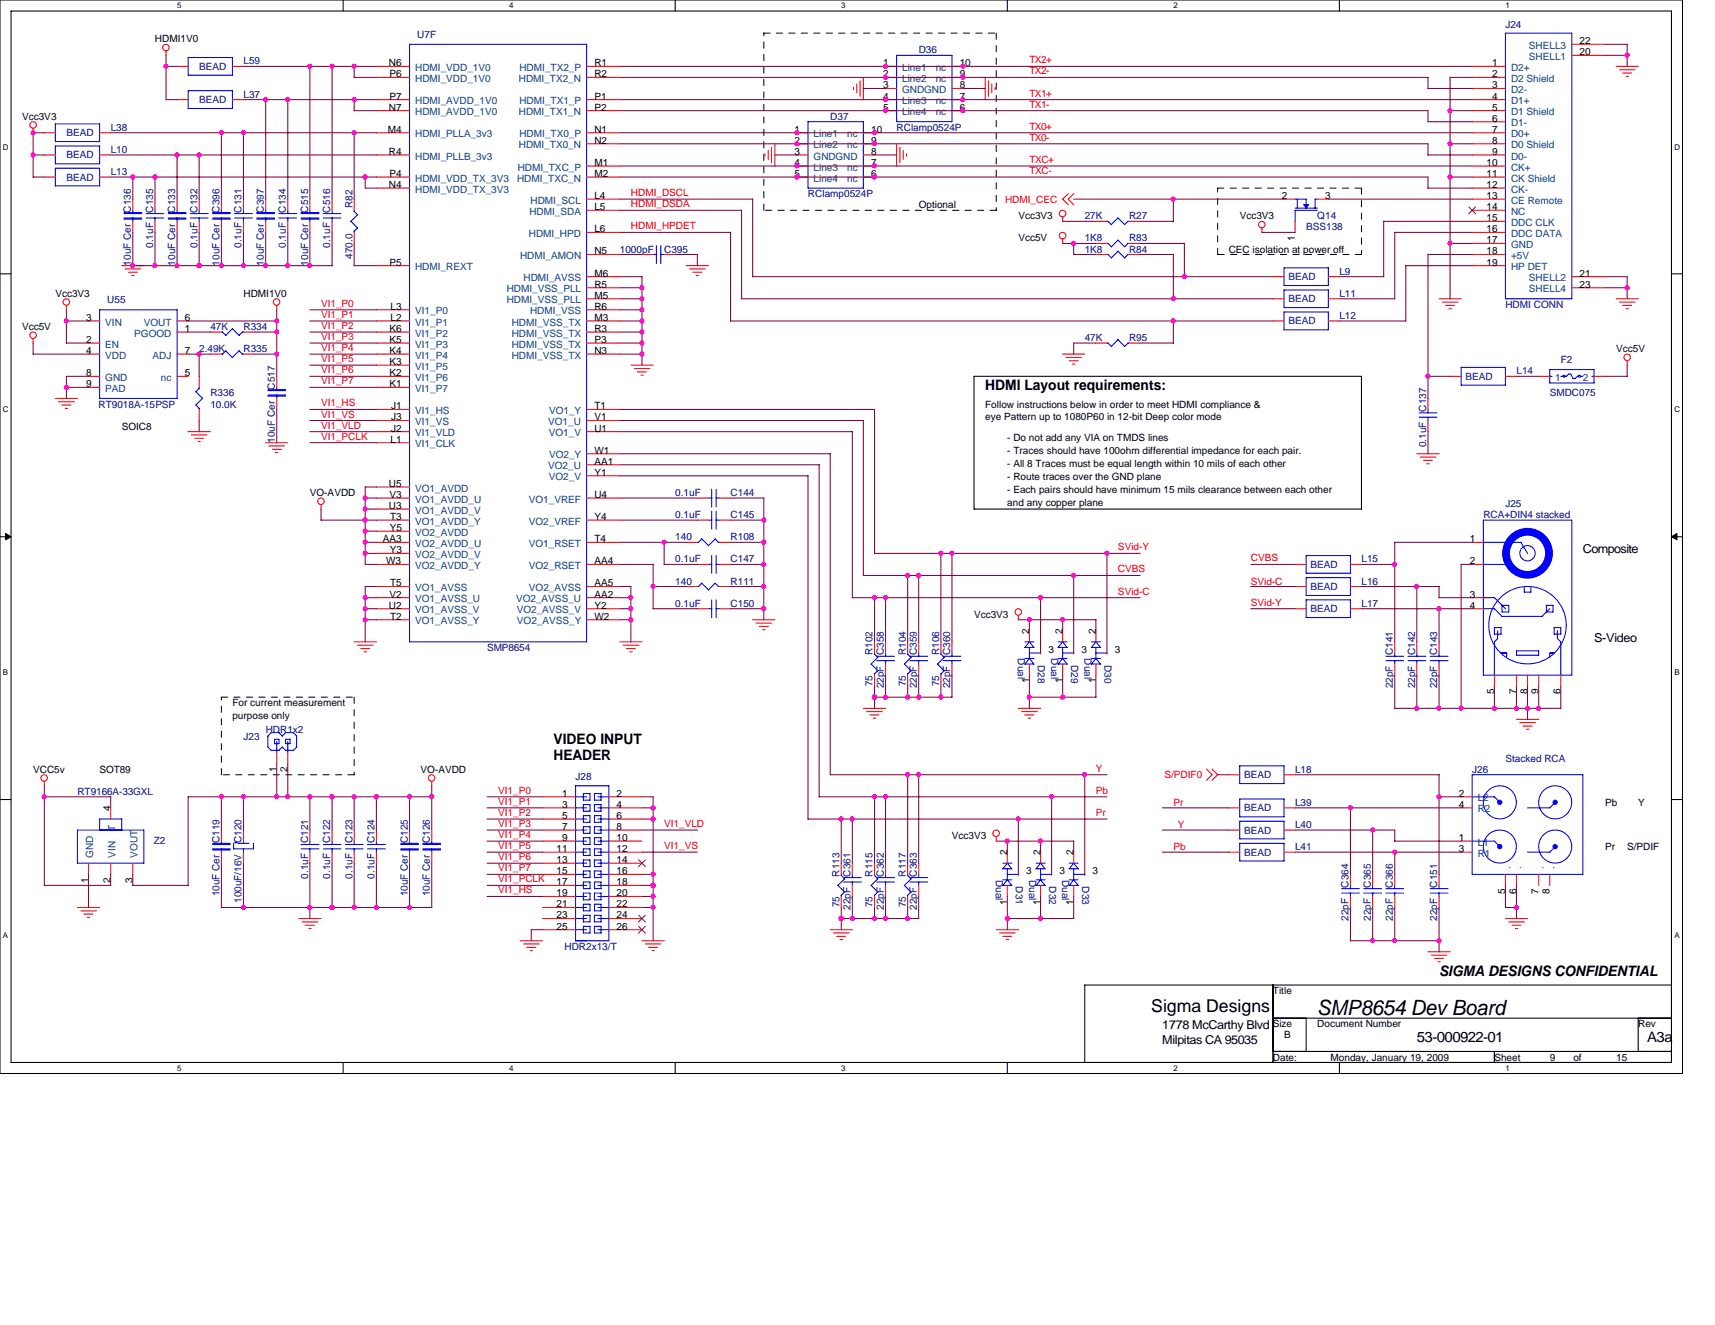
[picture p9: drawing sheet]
<svg xmlns="http://www.w3.org/2000/svg" width="279mm" height="216mm" viewBox="0 0 279 216" stroke-linecap="round" stroke-linejoin="round" font-family="sans-serif">
<defs><g id="words">
<text font-size="3.4" x="214.6" y="165.4">SMP8654 Dev Board</text>
<text font-size="2.9" x="187.6" y="164.9">Sigma Designs</text>
<g font-size="2.3">
<text x="160.5" y="63.5">HDMI Layout requirements:</text>
<text x="90.2" y="121.2">VIDEO INPUT</text>
<text x="90.2" y="123.9">HEADER</text>
<text x="234.4" y="159">SIGMA DESIGNS CONFIDENTIAL</text>
<text x="230.8" y="169.8">53-000922-01</text>
<text x="268.3" y="169.8">A3a</text>
</g>
<g font-size="2">
<text x="257.9" y="90.1">Composite</text>
<text x="259.7" y="104.6">S-Video</text>
<text x="189.4" y="167.7">1778 McCarthy Blvd</text>
<text x="189.4" y="170.2">Milpitas CA 95035</text>
</g>
<g font-size="1.6" fill="#000080">
<text x="245.3" y="4.6">J24</text>
<text x="32.4" y="11.4">BEAD</text>
<text x="39.7" y="10.5">L59</text>
<text x="68" y="6.2">U7F</text>
<text x="149.7" y="8.7">D36</text>
<text x="32.4" y="16.8">BEAD</text>
<text x="39.7" y="15.9">L37</text>
<text x="10.8" y="22.2">BEAD</text>
<text x="18" y="21.3">L38</text>
<text x="135.3" y="19.5">D37</text>
<text x="146.1" y="21.3">RClamp0524P</text>
<text x="10.8" y="25.8">BEAD</text>
<text x="10.8" y="29.4">BEAD</text>
<text x="18" y="24.9">L10</text>
<text x="18" y="28.5">L13</text>
<text x="21.3" y="34.6" transform="rotate(-90 21.3 34.6)">C136</text>
<text x="24.9" y="34.6" transform="rotate(-90 24.9 34.6)">C135</text>
<text x="28.6" y="34.6" transform="rotate(-90 28.6 34.6)">C133</text>
<text x="32.2" y="34.6" transform="rotate(-90 32.2 34.6)">C132</text>
<text x="35.8" y="34.6" transform="rotate(-90 35.8 34.6)">C396</text>
<text x="39.4" y="34.6" transform="rotate(-90 39.4 34.6)">C131</text>
<text x="43" y="34.6" transform="rotate(-90 43 34.6)">C397</text>
<text x="46.6" y="34.6" transform="rotate(-90 46.6 34.6)">C134</text>
<text x="50.2" y="34.6" transform="rotate(-90 50.2 34.6)">C515</text>
<text x="53.8" y="34.6" transform="rotate(-90 53.8 34.6)">C516</text>
<text x="57.4" y="33.9" transform="rotate(-90 57.4 33.9)">R82</text>
<text x="131.6" y="32.1">RClamp0524P</text>
<text x="176.7" y="35.8">27K</text>
<text x="183.9" y="35.8">R27</text>
<text x="214.6" y="35.8">Q14</text>
<text x="24.9" y="40.4" transform="rotate(-90 24.9 40.4)">0.1uF</text>
<text x="32.2" y="40.4" transform="rotate(-90 32.2 40.4)">0.1uF</text>
<text x="39.4" y="40.4" transform="rotate(-90 39.4 40.4)">0.1uF</text>
<text x="46.6" y="40.4" transform="rotate(-90 46.6 40.4)">0.1uF</text>
<text x="53.8" y="40.4" transform="rotate(-90 53.8 40.4)">0.1uF</text>
<text x="101" y="41.1">1000pF</text>
<text x="108.2" y="41.1">C395</text>
<text x="176.7" y="39.3">1K8</text>
<text x="176.7" y="41.1">1K8</text>
<text x="183.9" y="39.3">R83</text>
<text x="183.9" y="41.1">R84</text>
<text x="212.8" y="37.5">BSS138</text>
<text x="21.3" y="43.3" transform="rotate(-90 21.3 43.3)">10uF Cer</text>
<text x="28.6" y="43.3" transform="rotate(-90 28.6 43.3)">10uF Cer</text>
<text x="35.8" y="43.3" transform="rotate(-90 35.8 43.3)">10uF Cer</text>
<text x="43" y="43.3" transform="rotate(-90 43 43.3)">10uF Cer</text>
<text x="50.2" y="43.3" transform="rotate(-90 50.2 43.3)">10uF Cer</text>
<text x="57.4" y="42.2" transform="rotate(-90 57.4 42.2)">470.0</text>
<text x="209.9" y="45.7">BEAD</text>
<text x="218.2" y="44.8">L9</text>
<text x="17.5" y="49.4">U55</text>
<text x="34.3" y="53.8">47K</text>
<text x="39.7" y="53.8">R334</text>
<text x="209.9" y="49.3">BEAD</text>
<text x="209.9" y="52.9">BEAD</text>
<text x="218.2" y="48.4">L11</text>
<text x="218.2" y="52">L12</text>
<text x="245.3" y="50.2">HDMI CONN</text>
<text x="32.4" y="57.4">2.49K</text>
<text x="39.7" y="57.4">R335</text>
<text x="176.7" y="55.6">47K</text>
<text x="183.9" y="55.6">R95</text>
<text x="254.3" y="59.2">F2</text>
<text x="34.3" y="64.6">R336</text>
<text x="44.8" y="63.5" transform="rotate(-90 44.8 63.5)">C517</text>
<text x="238.8" y="61.9">BEAD</text>
<text x="247.1" y="61">L14</text>
<text x="252.5" y="64.6">SMDC075</text>
<text x="16" y="66.4">RT9018A-15PSP</text>
<text x="34.3" y="66.4">10.0K</text>
<text x="232.3" y="67.1" transform="rotate(-90 232.3 67.1)">C137</text>
<text x="44.8" y="72.1" transform="rotate(-90 44.8 72.1)">10uF Cer</text>
<text x="232.3" y="72.9" transform="rotate(-90 232.3 72.9)">0.1uF</text>
<text x="110" y="80.8">0.1uF</text>
<text x="119" y="80.8">C144</text>
<text x="245.3" y="82.6">J25</text>
<text x="110" y="84.4">0.1uF</text>
<text x="110" y="88">140</text>
<text x="119" y="84.4">C145</text>
<text x="119" y="88">R108</text>
<text x="241.7" y="84.4">RCA+DIN4 stacked</text>
<text x="110" y="91.7">0.1uF</text>
<text x="110" y="95.2">140</text>
<text x="119" y="91.7">C147</text>
<text x="119" y="95.2">R111</text>
<text x="213.5" y="92.5">BEAD</text>
<text x="221.8" y="91.7">L15</text>
<text x="221.8" y="95.2">L16</text>
<text x="110" y="98.9">0.1uF</text>
<text x="119" y="98.9">C150</text>
<text x="213.5" y="96.2">BEAD</text>
<text x="213.5" y="99.8">BEAD</text>
<text x="221.8" y="98.9">L17</text>
<text x="79.4" y="106.1">SMP8654</text>
<text x="142.2" y="106.8" transform="rotate(-90 142.2 106.8)">R102</text>
<text x="144" y="106.8" transform="rotate(-90 144 106.8)">C358</text>
<text x="147.6" y="106.8" transform="rotate(-90 147.6 106.8)">R104</text>
<text x="149.4" y="106.8" transform="rotate(-90 149.4 106.8)">C359</text>
<text x="153" y="106.8" transform="rotate(-90 153 106.8)">R106</text>
<text x="154.8" y="106.8" transform="rotate(-90 154.8 106.8)">C360</text>
<text x="165.8" y="107.3" transform="rotate(90 165.8 107.3)">Dual</text>
<text x="171.3" y="107.3" transform="rotate(90 171.3 107.3)">Dual</text>
<text x="176.7" y="107.3" transform="rotate(90 176.7 107.3)">Dual</text>
<text x="226.9" y="106.8" transform="rotate(-90 226.9 106.8)">C141</text>
<text x="230.5" y="106.8" transform="rotate(-90 230.5 106.8)">C142</text>
<text x="234.1" y="106.8" transform="rotate(-90 234.1 106.8)">C143</text>
<text x="142.2" y="111.8" transform="rotate(-90 142.2 111.8)">75</text>
<text x="144" y="112.2" transform="rotate(-90 144 112.2)">22pF</text>
<text x="147.6" y="111.8" transform="rotate(-90 147.6 111.8)">75</text>
<text x="149.4" y="112.2" transform="rotate(-90 149.4 112.2)">22pF</text>
<text x="153" y="111.8" transform="rotate(-90 153 111.8)">75</text>
<text x="154.8" y="112.2" transform="rotate(-90 154.8 112.2)">22pF</text>
<text x="169.1" y="108.4" transform="rotate(90 169.1 108.4)">D28</text>
<text x="174.5" y="108.4" transform="rotate(90 174.5 108.4)">D29</text>
<text x="179.9" y="108.4" transform="rotate(90 179.9 108.4)">D30</text>
<text x="226.9" y="112.2" transform="rotate(-90 226.9 112.2)">22pF</text>
<text x="230.5" y="112.2" transform="rotate(-90 230.5 112.2)">22pF</text>
<text x="234.1" y="112.2" transform="rotate(-90 234.1 112.2)">22pF</text>
<text x="43.3" y="119.4">HDR1x2</text>
<text x="39.7" y="120.5">J23</text>
<text x="211" y="125.9">L18</text>
<text x="239.8" y="125.9">J26</text>
<text x="245.3" y="124.1">Stacked RCA</text>
<text x="12.6" y="129.5">RT9166A-33GXL</text>
<text x="93.8" y="127.2">J28</text>
<text x="202.7" y="126.8">BEAD</text>
<text x="211" y="131.3">L39</text>
<text x="25.1" y="137.5">Z2</text>
<text x="35.8" y="137.4" transform="rotate(-90 35.8 137.4)">C119</text>
<text x="39.4" y="137.4" transform="rotate(-90 39.4 137.4)">C120</text>
<text x="50.2" y="137.4" transform="rotate(-90 50.2 137.4)">C121</text>
<text x="53.8" y="137.4" transform="rotate(-90 53.8 137.4)">C122</text>
<text x="57.4" y="137.4" transform="rotate(-90 57.4 137.4)">C123</text>
<text x="61" y="137.4" transform="rotate(-90 61 137.4)">C124</text>
<text x="66.4" y="137.4" transform="rotate(-90 66.4 137.4)">C125</text>
<text x="70" y="137.4" transform="rotate(-90 70 137.4)">C126</text>
<text x="202.7" y="135.8">BEAD</text>
<text x="202.7" y="132.2">BEAD</text>
<text x="211" y="134.9">L40</text>
<text x="50.2" y="143.2" transform="rotate(-90 50.2 143.2)">0.1uF</text>
<text x="53.8" y="143.2" transform="rotate(-90 53.8 143.2)">0.1uF</text>
<text x="57.4" y="143.2" transform="rotate(-90 57.4 143.2)">0.1uF</text>
<text x="61" y="143.2" transform="rotate(-90 61 143.2)">0.1uF</text>
<text x="136.8" y="142.8" transform="rotate(-90 136.8 142.8)">R113</text>
<text x="138.6" y="142.8" transform="rotate(-90 138.6 142.8)">C361</text>
<text x="142.2" y="142.8" transform="rotate(-90 142.2 142.8)">R115</text>
<text x="144" y="142.8" transform="rotate(-90 144 142.8)">C362</text>
<text x="147.6" y="142.8" transform="rotate(-90 147.6 142.8)">R117</text>
<text x="149.4" y="142.8" transform="rotate(-90 149.4 142.8)">C363</text>
<text x="162.2" y="143.4" transform="rotate(90 162.2 143.4)">Dual</text>
<text x="167.7" y="143.4" transform="rotate(90 167.7 143.4)">Dual</text>
<text x="173.1" y="143.4" transform="rotate(90 173.1 143.4)">Dual</text>
<text x="202.7" y="139.4">BEAD</text>
<text x="211" y="138.5">L41</text>
<text x="35.8" y="146.1" transform="rotate(-90 35.8 146.1)">10uF Cer</text>
<text x="39.4" y="147.2" transform="rotate(-90 39.4 147.2)">100uF/16V</text>
<text x="66.4" y="146.1" transform="rotate(-90 66.4 146.1)">10uF Cer</text>
<text x="70" y="146.1" transform="rotate(-90 70 146.1)">10uF Cer</text>
<text x="136.8" y="147.9" transform="rotate(-90 136.8 147.9)">75</text>
<text x="138.6" y="148.2" transform="rotate(-90 138.6 148.2)">22pF</text>
<text x="142.2" y="147.9" transform="rotate(-90 142.2 147.9)">75</text>
<text x="144" y="148.2" transform="rotate(-90 144 148.2)">22pF</text>
<text x="147.6" y="147.9" transform="rotate(-90 147.6 147.9)">75</text>
<text x="149.4" y="148.2" transform="rotate(-90 149.4 148.2)">22pF</text>
<text x="165.5" y="144.4" transform="rotate(90 165.5 144.4)">D31</text>
<text x="170.9" y="144.4" transform="rotate(90 170.9 144.4)">D32</text>
<text x="176.3" y="144.4" transform="rotate(90 176.3 144.4)">D33</text>
<text x="219.7" y="144.6" transform="rotate(-90 219.7 144.6)">C364</text>
<text x="223.3" y="144.6" transform="rotate(-90 223.3 144.6)">C365</text>
<text x="226.9" y="144.6" transform="rotate(-90 226.9 144.6)">C366</text>
<text x="234.1" y="144.6" transform="rotate(-90 234.1 144.6)">C151</text>
<text x="92" y="154.8">HDR2x13/T</text>
<text x="219.7" y="150" transform="rotate(-90 219.7 150)">22pF</text>
<text x="223.3" y="150" transform="rotate(-90 223.3 150)">22pF</text>
<text x="226.9" y="150" transform="rotate(-90 226.9 150)">22pF</text>
<text x="234.1" y="150" transform="rotate(-90 234.1 150)">22pF</text>
</g>
<g font-size="1.6">
<text x="25.3" y="6.9">HDMI1V0</text>
<text x="63.4" y="10.8">N6</text>
<text x="96.8" y="10.8">R1</text>
<text x="143.9" y="10.8">1</text>
<text x="156.4" y="10.8">10</text>
<text x="243.1" y="10.8">1</text>
<text x="257.3" y="9">20</text>
<text x="257.3" y="7.2">22</text>
<text x="63.5" y="12.6">P6</text>
<text x="63.5" y="16.2">P7</text>
<text x="96.8" y="12.6">R2</text>
<text x="96.8" y="16.2">P1</text>
<text x="143.9" y="12.6">2</text>
<text x="143.9" y="14.4">3</text>
<text x="143.9" y="16.2">4</text>
<text x="156.4" y="14.4">8</text>
<text x="156.4" y="16.2">7</text>
<text x="156.4" y="12.6">9</text>
<text x="243.1" y="12.6">2</text>
<text x="243.1" y="14.4">3</text>
<text x="243.1" y="16.2">4</text>
<text x="3.6" y="19.5">Vcc3V3</text>
<text x="63.2" y="21.6">M4</text>
<text x="63.4" y="18">N7</text>
<text x="96.8" y="18">P2</text>
<text x="96.8" y="21.6">N1</text>
<text x="96.8" y="23.4">N2</text>
<text x="129.5" y="21.6">1</text>
<text x="129.5" y="23.4">2</text>
<text x="141.9" y="23.4">9</text>
<text x="141.9" y="21.6">10</text>
<text x="143.9" y="18">5</text>
<text x="156.4" y="18">6</text>
<text x="243.1" y="18">5</text>
<text x="243.1" y="19.8">6</text>
<text x="243.1" y="21.6">7</text>
<text x="243.1" y="23.4">8</text>
<text x="63.4" y="25.2">R4</text>
<text x="63.5" y="28.8">P4</text>
<text x="96.8" y="27">M1</text>
<text x="96.8" y="28.8">M2</text>
<text x="129.5" y="25.2">3</text>
<text x="129.5" y="27">4</text>
<text x="129.5" y="28.8">5</text>
<text x="141.9" y="25.2">8</text>
<text x="141.9" y="27">7</text>
<text x="141.9" y="28.8">6</text>
<text x="242.2" y="27">10</text>
<text x="242.2" y="28.8">11</text>
<text x="243.1" y="25.2">9</text>
<text x="63.4" y="30.6">N4</text>
<text x="96.8" y="32.4">L4</text>
<text x="96.8" y="34.2">L5</text>
<text x="149.7" y="33.9">Optional</text>
<text x="165.9" y="35.8">Vcc3V3</text>
<text x="202" y="35.8">Vcc3V3</text>
<text x="208.8" y="32.4">2</text>
<text x="215.9" y="32.4">3</text>
<text x="242.2" y="30.6">12</text>
<text x="242.2" y="32.4">13</text>
<text x="242.2" y="34.2">14</text>
<text x="96.8" y="37.8">L6</text>
<text x="96.8" y="41.4">N5</text>
<text x="165.9" y="39.3">Vcc5V</text>
<text x="200.2" y="41.1">CEC isolation at power off</text>
<text x="211" y="39.2" transform="rotate(-90 211 39.2)">1</text>
<text x="242.2" y="36">15</text>
<text x="242.2" y="37.8">16</text>
<text x="242.2" y="39.6">17</text>
<text x="242.2" y="41.4">18</text>
<text x="63.5" y="43.3">P5</text>
<text x="96.8" y="46.9">R5</text>
<text x="96.8" y="45.1">M6</text>
<text x="242.2" y="43.3">19</text>
<text x="257.3" y="45.1">21</text>
<text x="257.3" y="46.9">23</text>
<text x="3.6" y="53.8">Vcc5V</text>
<text x="9" y="48.4">Vcc3V3</text>
<text x="14.1" y="52.3">3</text>
<text x="30.1" y="52.3">6</text>
<text x="39.7" y="48.4">HDMI1V0</text>
<text x="63.6" y="50.5">L3</text>
<text x="63.6" y="52.3">L2</text>
<text x="96.8" y="52.3">M3</text>
<text x="96.8" y="48.7">M5</text>
<text x="96.8" y="50.5">R6</text>
<text x="14.1" y="55.9">2</text>
<text x="14.1" y="57.7">4</text>
<text x="30.1" y="54.1">1</text>
<text x="30.1" y="57.7">7</text>
<text x="63.5" y="54.1">K6</text>
<text x="63.5" y="55.9">K5</text>
<text x="63.5" y="57.7">K4</text>
<text x="63.5" y="59.5">K3</text>
<text x="96.8" y="57.7">N3</text>
<text x="96.8" y="55.9">P3</text>
<text x="96.8" y="54.1">R3</text>
<text x="263.3" y="57.4">Vcc5V</text>
<text x="14.1" y="61.3">8</text>
<text x="14.1" y="63.1">9</text>
<text x="30.1" y="61.3">5</text>
<text x="63.5" y="61.3">K2</text>
<text x="63.5" y="63.1">K1</text>
<text x="19.8" y="70">SOIC8</text>
<text x="63.7" y="66.7">J1</text>
<text x="63.7" y="68.5">J3</text>
<text x="63.7" y="70.3">J2</text>
<text x="96.8" y="66.7">T1</text>
<text x="96.8" y="68.5">V1</text>
<text x="96.8" y="70.3">U1</text>
<text x="160.5" y="66.4">Follow instructions below in order to meet HDMI compliance &amp;</text>
<text x="160.5" y="68.5">eye Pattern up to 1080P60 in 12-bit Deep color mode</text>
<text x="164.1" y="71.8">- Do not add any VIA on TMDS lines</text>
<text x="63.6" y="72.1">L1</text>
<text x="96.8" y="73.9">W1</text>
<text x="96.8" y="75.7">AA1</text>
<text x="96.8" y="77.5">Y1</text>
<text x="164.1" y="74">- Traces should have 100ohm differential impedance for each pair.</text>
<text x="164.1" y="76.1">- All 8 Traces must be equal length within 10 mils of each other</text>
<text x="50.5" y="80.8">VO-AVDD</text>
<text x="63.4" y="79.3">U5</text>
<text x="63.4" y="82.9">U3</text>
<text x="63.5" y="81.1">V3</text>
<text x="96.8" y="81.1">U4</text>
<text x="164.1" y="78.2">- Route traces over the GND plane</text>
<text x="164.1" y="80.4">- Each pairs should have minimum 15 mils clearance between each other</text>
<text x="164.1" y="82.5">and any copper plane</text>
<text x="62.4" y="88.3">AA3</text>
<text x="63.5" y="86.5">Y5</text>
<text x="63.5" y="84.7">T3</text>
<text x="96.8" y="84.7">Y4</text>
<text x="96.8" y="88.3">T4</text>
<text x="239.5" y="88.3">1</text>
<text x="62.9" y="91.9">W3</text>
<text x="63.5" y="90.1">Y3</text>
<text x="63.5" y="95.5">T5</text>
<text x="96.8" y="91.9">AA4</text>
<text x="96.8" y="95.5">AA5</text>
<text x="239.5" y="91.9">2</text>
<text x="63.4" y="99.2">U2</text>
<text x="63.5" y="97.4">V2</text>
<text x="63.5" y="101">T2</text>
<text x="96.8" y="97.4">AA2</text>
<text x="96.8" y="99.2">Y2</text>
<text x="96.8" y="101">W2</text>
<text x="158.7" y="100.7">Vcc3V3</text>
<text x="239.5" y="97.4">3</text>
<text x="239.5" y="99.2">4</text>
<text x="167.7" y="103.3" transform="rotate(-90 167.7 103.3)">2</text>
<text x="170.8" y="106.4">3</text>
<text x="173.1" y="103.3" transform="rotate(-90 173.1 103.3)">2</text>
<text x="176.2" y="106.4">3</text>
<text x="178.5" y="103.3" transform="rotate(-90 178.5 103.3)">2</text>
<text x="181.6" y="106.4">3</text>
<text x="167.7" y="111.4" transform="rotate(-90 167.7 111.4)">1</text>
<text x="173.1" y="111.4" transform="rotate(-90 173.1 111.4)">1</text>
<text x="178.5" y="111.4" transform="rotate(-90 178.5 111.4)">1</text>
<text x="243.4" y="113.2" transform="rotate(-90 243.4 113.2)">5</text>
<text x="247" y="113.2" transform="rotate(-90 247 113.2)">7</text>
<text x="248.8" y="113.2" transform="rotate(-90 248.8 113.2)">8</text>
<text x="250.7" y="113.2" transform="rotate(-90 250.7 113.2)">9</text>
<text x="254.3" y="113.2" transform="rotate(-90 254.3 113.2)">6</text>
<text x="37.9" y="115.1">For current measurement</text>
<text x="37.9" y="117.2">purpose only</text>
<text x="5.4" y="125.9">VCC5v</text>
<text x="16.2" y="125.9">SOT89</text>
<text x="45.1" y="125.8" transform="rotate(-90 45.1 125.8)">1</text>
<text x="46.9" y="125.8" transform="rotate(-90 46.9 125.8)">2</text>
<text x="68.5" y="125.9">VO-AVDD</text>
<text x="91.6" y="129.8">1</text>
<text x="91.6" y="131.6">3</text>
<text x="100.5" y="129.8">2</text>
<text x="100.5" y="131.6">4</text>
<text x="237.7" y="129.8">2</text>
<text x="237.7" y="131.6">4</text>
<text x="261.5" y="131.3">Pb</text>
<text x="266.9" y="131.3">Y</text>
<text x="18" y="132.2" transform="rotate(-90 18 132.2)">4</text>
<text x="91.6" y="133.4">5</text>
<text x="91.6" y="135.2">7</text>
<text x="91.6" y="137">9</text>
<text x="100.5" y="133.4">6</text>
<text x="100.5" y="135.2">8</text>
<text x="100.5" y="137">10</text>
<text x="155.1" y="136.7">Vcc3V3</text>
<text x="237.7" y="137">1</text>
<text x="14.4" y="143.8" transform="rotate(-90 14.4 143.8)">1</text>
<text x="18" y="143.8" transform="rotate(-90 18 143.8)">2</text>
<text x="21.6" y="143.8" transform="rotate(-90 21.6 143.8)">3</text>
<text x="90.7" y="138.8">11</text>
<text x="90.7" y="140.6">13</text>
<text x="90.7" y="142.5">15</text>
<text x="100.5" y="138.8">12</text>
<text x="100.5" y="140.6">14</text>
<text x="100.5" y="142.5">16</text>
<text x="164.1" y="139.4" transform="rotate(-90 164.1 139.4)">2</text>
<text x="167.2" y="142.5">3</text>
<text x="169.5" y="139.4" transform="rotate(-90 169.5 139.4)">2</text>
<text x="172.6" y="142.5">3</text>
<text x="174.9" y="139.4" transform="rotate(-90 174.9 139.4)">2</text>
<text x="178" y="142.5">3</text>
<text x="237.7" y="138.8">3</text>
<text x="261.5" y="138.5">Pr</text>
<text x="265.1" y="138.5">S/PDIF</text>
<text x="90.7" y="144.3">17</text>
<text x="90.7" y="146">19</text>
<text x="90.7" y="147.8">21</text>
<text x="90.7" y="149.6">23</text>
<text x="100.5" y="144.3">18</text>
<text x="100.5" y="146">20</text>
<text x="100.5" y="147.8">22</text>
<text x="100.5" y="149.6">24</text>
<text x="164.1" y="147.4" transform="rotate(-90 164.1 147.4)">1</text>
<text x="169.5" y="147.4" transform="rotate(-90 169.5 147.4)">1</text>
<text x="174.9" y="147.4" transform="rotate(-90 174.9 147.4)">1</text>
<text x="245.2" y="145.6" transform="rotate(-90 245.2 145.6)">5</text>
<text x="247" y="145.6" transform="rotate(-90 247 145.6)">6</text>
<text x="250.7" y="145.6" transform="rotate(-90 250.7 145.6)">7</text>
<text x="252.5" y="145.6" transform="rotate(-90 252.5 145.6)">8</text>
<text x="90.7" y="151.5">25</text>
<text x="100.5" y="151.5">26</text>
<text x="207.4" y="162">Title</text>
<text x="207.4" y="167.4">Size</text>
<text x="214.6" y="167.4">Document Number</text>
<text x="266.9" y="167.4">Rev</text>
<text x="207.4" y="172.8">Date:</text>
<text x="209.2" y="169.2">B</text>
<text x="216.8" y="172.8">Monday, January 19, 2009</text>
<text x="243.5" y="172.8">Sheet</text>
<text x="252.5" y="172.8">9</text>
<text x="256.3" y="172.8">of</text>
<text x="263.3" y="172.8">15</text>
</g>
<g font-size="1.6" fill="#004080">
<text x="67.6" y="11.6">HDMI_VDD_1V0</text>
<text x="84.6" y="11.6">HDMI_TX2_P</text>
<text x="147" y="11.6">Line1</text>
<text x="152.4" y="11.6">nc</text>
<text x="246.2" y="11.6">D2+</text>
<text x="249.1" y="9.8">SHELL1</text>
<text x="249.1" y="8">SHELL3</text>
<text x="67.6" y="13.4">HDMI_VDD_1V0</text>
<text x="67.6" y="17">HDMI_AVDD_1V0</text>
<text x="84.5" y="13.4">HDMI_TX2_N</text>
<text x="84.6" y="17">HDMI_TX1_P</text>
<text x="147" y="13.4">Line2</text>
<text x="147" y="15.2">GNDGND</text>
<text x="147" y="17">Line3</text>
<text x="152.4" y="17">nc</text>
<text x="152.4" y="13.4">nc</text>
<text x="246.2" y="13.4">D2 Shield</text>
<text x="246.2" y="15.2">D2-</text>
<text x="246.2" y="17">D1+</text>
<text x="67.6" y="22.4">HDMI_PLLA_3v3</text>
<text x="67.6" y="18.8">HDMI_AVDD_1V0</text>
<text x="84.5" y="18.8">HDMI_TX1_N</text>
<text x="84.6" y="22.4">HDMI_TX0_P</text>
<text x="132.5" y="22.4">Line1</text>
<text x="138" y="22.4">nc</text>
<text x="147" y="18.8">Line4</text>
<text x="152.4" y="18.8">nc</text>
<text x="246.2" y="18.8">D1 Shield</text>
<text x="246.2" y="20.6">D1-</text>
<text x="246.2" y="22.4">D0+</text>
<text x="67.6" y="29.6">HDMI_VDD_TX_3V3</text>
<text x="67.6" y="26">HDMI_PLLB_3v3</text>
<text x="84.2" y="29.6">HDMI_TXC_N</text>
<text x="84.3" y="27.8">HDMI_TXC_P</text>
<text x="84.5" y="24.2">HDMI_TX0_N</text>
<text x="132.5" y="24.2">Line2</text>
<text x="132.5" y="26">GNDGND</text>
<text x="132.5" y="27.8">Line3</text>
<text x="132.5" y="29.6">Line4</text>
<text x="138" y="27.8">nc</text>
<text x="138" y="29.6">nc</text>
<text x="138" y="24.2">nc</text>
<text x="246.2" y="24.2">D0 Shield</text>
<text x="246.2" y="26">D0-</text>
<text x="246.2" y="27.8">CK+</text>
<text x="246.2" y="29.6">CK Shield</text>
<text x="67.6" y="31.4">HDMI_VDD_TX_3V3</text>
<text x="86.3" y="35">HDMI_SDA</text>
<text x="86.4" y="33.2">HDMI_SCL</text>
<text x="246.2" y="31.4">CK-</text>
<text x="246.2" y="33.2">CE Remote</text>
<text x="246.2" y="35">NC</text>
<text x="86.1" y="38.6">HDMI_HPD</text>
<text x="246.2" y="36.8">DDC CLK</text>
<text x="246.2" y="38.6">DDC DATA</text>
<text x="246.2" y="40.4">GND</text>
<text x="67.6" y="44">HDMI_REXT</text>
<text x="82.6" y="47.6">HDMI_VSS_PLL</text>
<text x="84.7" y="42.2">HDMI_AMON</text>
<text x="85.3" y="45.8">HDMI_AVSS</text>
<text x="246.2" y="42.2">+5V</text>
<text x="246.2" y="44">HP DET</text>
<text x="249.1" y="45.8">SHELL2</text>
<text x="249.1" y="47.6">SHELL4</text>
<text x="17.1" y="53">VIN</text>
<text x="23.4" y="53">VOUT</text>
<text x="67.6" y="51.2">VI1_P0</text>
<text x="67.6" y="53">VI1_P1</text>
<text x="82.6" y="49.4">HDMI_VSS_PLL</text>
<text x="83.4" y="53">HDMI_VSS_TX</text>
<text x="86.4" y="51.2">HDMI_VSS</text>
<text x="17.1" y="56.6">EN</text>
<text x="17.1" y="58.4">VDD</text>
<text x="21.9" y="54.8">PGOOD</text>
<text x="24.8" y="58.4">ADJ</text>
<text x="67.6" y="54.8">VI1_P2</text>
<text x="67.6" y="56.6">VI1_P3</text>
<text x="67.6" y="58.4">VI1_P4</text>
<text x="83.4" y="58.4">HDMI_VSS_TX</text>
<text x="83.4" y="56.6">HDMI_VSS_TX</text>
<text x="83.4" y="54.8">HDMI_VSS_TX</text>
<text x="17.1" y="62.1">GND</text>
<text x="17.1" y="63.9">PAD</text>
<text x="26.2" y="62.1">nc</text>
<text x="67.6" y="60.2">VI1_P5</text>
<text x="67.6" y="62.1">VI1_P6</text>
<text x="67.6" y="63.9">VI1_P7</text>
<text x="253.4" y="62.1">1</text>
<text x="257.9" y="62.1">2</text>
<text x="67.6" y="67.5">VI1_HS</text>
<text x="67.6" y="69.3">VI1_VS</text>
<text x="67.6" y="71.1">VI1_VLD</text>
<text x="89.3" y="69.3">VO1_U</text>
<text x="89.4" y="71.1">VO1_V</text>
<text x="89.5" y="67.5">VO1_Y</text>
<text x="67.6" y="72.9">VI1_CLK</text>
<text x="89.3" y="76.5">VO2_U</text>
<text x="89.5" y="74.7">VO2_Y</text>
<text x="67.6" y="80.1">VO1_AVDD</text>
<text x="67.6" y="81.9">VO1_AVDD_U</text>
<text x="67.6" y="83.7">VO1_AVDD_V</text>
<text x="86.1" y="81.9">VO1_VREF</text>
<text x="89.4" y="78.3">VO2_V</text>
<text x="67.6" y="85.5">VO1_AVDD_Y</text>
<text x="67.6" y="87.3">VO2_AVDD</text>
<text x="67.6" y="89.1">VO2_AVDD_U</text>
<text x="86.1" y="85.5">VO2_VREF</text>
<text x="86.1" y="89.1">VO1_RSET</text>
<text x="67.6" y="90.9">VO2_AVDD_V</text>
<text x="67.6" y="92.7">VO2_AVDD_Y</text>
<text x="86.1" y="92.7">VO2_RSET</text>
<text x="67.6" y="96.3">VO1_AVSS</text>
<text x="67.6" y="98.1">VO1_AVSS_U</text>
<text x="67.6" y="99.9">VO1_AVSS_V</text>
<text x="67.6" y="101.7">VO1_AVSS_Y</text>
<text x="84.1" y="98.1">VO2_AVSS_U</text>
<text x="84.2" y="99.9">VO2_AVSS_V</text>
<text x="84.2" y="101.7">VO2_AVSS_Y</text>
<text x="86.2" y="96.3">VO2_AVSS</text>
<text x="240.7" y="130.6">L2</text>
<text x="18.8" y="135.4" transform="rotate(-90 18.8 135.4)">T</text>
<text x="240.7" y="137.8">L1</text>
<text x="240.7" y="132.4">R2</text>
<text x="15.2" y="139.7" transform="rotate(-90 15.2 139.7)">GND</text>
<text x="18.8" y="139.7" transform="rotate(-90 18.8 139.7)">VIN</text>
<text x="22.4" y="139.7" transform="rotate(-90 22.4 139.7)">VOUT</text>
<text x="240.7" y="139.6">R1</text>
<text x="246" y="141.6" transform="rotate(-90 246 141.6)">.</text>
<text x="247.8" y="141.6" transform="rotate(-90 247.8 141.6)">.</text>
<text x="251.4" y="141.6" transform="rotate(-90 251.4 141.6)">.</text>
<text x="253.2" y="141.6" transform="rotate(-90 253.2 141.6)">.</text>
</g>
<g font-size="1.6" fill="#f00">
<text x="167.7" y="10.3">TX2+</text>
<text x="167.7" y="12.1">TX2-</text>
<text x="167.7" y="15.7">TX1+</text>
<text x="167.7" y="17.5">TX1-</text>
<text x="167.7" y="22.9">TX0-</text>
<text x="167.7" y="21.1">TX0+</text>
<text x="167.7" y="26.5">TXC+</text>
<text x="167.7" y="28.3">TXC-</text>
<text x="102.8" y="32">HDMI_DSCL</text>
<text x="102.8" y="33.8">HDMI_DSDA</text>
<text x="163.7" y="33">HDMI_CEC</text>
<text x="102.8" y="37.4">HDMI_HPDET</text>
<text x="52.3" y="53.6">VI1_P2</text>
<text x="52.3" y="51.8">VI1_P1</text>
<text x="52.3" y="50">VI1_P0</text>
<text x="52.3" y="55.4">VI1_P3</text>
<text x="52.3" y="59">VI1_P5</text>
<text x="52.3" y="57.2">VI1_P4</text>
<text x="52.3" y="60.8">VI1_P6</text>
<text x="52.3" y="62.6">VI1_P7</text>
<text x="52.3" y="68">VI1_VS</text>
<text x="52.3" y="71.6">VI1_PCLK</text>
<text x="52.3" y="66.2">VI1_HS</text>
<text x="52.3" y="69.8">VI1_VLD</text>
<text x="182.1" y="89.7">SVid-Y</text>
<text x="182.1" y="93.3">CVBS</text>
<text x="203.8" y="95.2">SVid-C</text>
<text x="203.8" y="91.5">CVBS</text>
<text x="182.1" y="96.9">SVid-C</text>
<text x="203.8" y="98.7">SVid-Y</text>
<text x="178.5" y="125.7">Y</text>
<text x="81.2" y="129.3">VI1_P0</text>
<text x="81.2" y="131.1">VI1_P1</text>
<text x="178.5" y="129.3">Pb</text>
<text x="189.7" y="126.8">S/PDIF0</text>
<text x="191.2" y="131.3">Pr</text>
<text x="81.2" y="132.9">VI1_P2</text>
<text x="81.2" y="136.5">VI1_P4</text>
<text x="81.2" y="134.7">VI1_P3</text>
<text x="108.2" y="134.7">VI1_VLD</text>
<text x="178.5" y="132.9">Pr</text>
<text x="191.9" y="134.9">Y</text>
<text x="81.2" y="138.3">VI1_P5</text>
<text x="81.2" y="140.2">VI1_P6</text>
<text x="81.2" y="142">VI1_P7</text>
<text x="81.2" y="143.8">VI1_PCLK</text>
<text x="108.2" y="138.3">VI1_VS</text>
<text x="191.2" y="138.5">Pb</text>
<text x="81.2" y="145.6">VI1_HS</text>
</g>
<g font-size="1.3">
<text x="28.9" y="1.4">5</text>
<text x="83" y="1.4">4</text>
<text x="137.1" y="1.4">3</text>
<text x="191.2" y="1.4">2</text>
<text x="245.3" y="1.4">1</text>
<text x=".5" y="24.4">D</text>
<text x="272.8" y="24.4">D</text>
<text x=".5" y="67.2">C</text>
<text x="272.8" y="67.2">C</text>
<text x=".5" y="110">B</text>
<text x="272.8" y="110">B</text>
<text x=".5" y="152.8">A</text>
<text x="272.8" y="152.8">A</text>
<text x="28.9" y="174.5">5</text>
<text x="83" y="174.5">4</text>
<text x="137.1" y="174.5">3</text>
<text x="191.2" y="174.5">2</text>
<text x="245.3" y="174.5">1</text>
</g>
</g></defs>
<path d="M0 0h274.1v174.9h-274.1zM1.8 1.8h270.5v171.3h-270.5z" fill="none" stroke="#000" stroke-width=".17"/>
<g fill="#fff">
<path d="M28.9 .2h.7v1.4h-.7z"/>
<path d="M28.9 173.3h.7v1.5h-.7z"/>
</g>
<path d="M55.9 0v1.8M55.9 173.1v1.8" fill="none" stroke="#000" stroke-width=".17"/>
<g fill="#fff">
<path d="M83 .2h.7v1.4h-.7z"/>
<path d="M83 173.3h.7v1.5h-.7z"/>
</g>
<path d="M110 0v1.8M110 173.1v1.8" fill="none" stroke="#000" stroke-width=".17"/>
<g fill="#fff">
<path d="M137.1 .2h.7v1.4h-.7z"/>
<path d="M137.1 173.3h.7v1.5h-.7z"/>
</g>
<path d="M164.1 0v1.8M164.1 173.1v1.8" fill="none" stroke="#000" stroke-width=".17"/>
<g fill="#fff">
<path d="M191.2 .2h.7v1.4h-.7z"/>
<path d="M191.2 173.3h.7v1.5h-.7z"/>
</g>
<path d="M218.2 0v1.8M218.2 173.1v1.8" fill="none" stroke="#000" stroke-width=".17"/>
<g fill="#fff">
<path d="M245.3 .2h.7v1.4h-.7z"/>
<path d="M245.3 173.3h.7v1.5h-.7z"/>
<path d="M.5 23.2h.9v1.4h-.9z"/>
<path d="M272.8 23.2h.9v1.4h-.9z"/>
<path d="M.5 66h.9v1.5h-.9z"/>
<path d="M272.8 66h.9v1.5h-.9z"/>
</g>
<path d="M0 44.6h1.8M272.3 44.6h1.8" fill="none" stroke="#000" stroke-width=".17"/>
<g fill="#fff">
<path d="M.5 108.9h.8v1.4h-.8z"/>
<path d="M272.8 108.9h.8v1.4h-.8z"/>
</g>
<path d="M0 87.5h1.8M272.3 87.5h1.8" fill="none" stroke="#000" stroke-width=".17"/>
<path d="M.9 86.9l.9 .6-.9 .5zM272.3 87.5l.9-.6v1.1z" fill="#000" stroke="#000" stroke-width=".16"/>
<g fill="#fff">
<path d="M.5 151.7h.8v1.4h-.8z"/>
<path d="M272.8 151.7h.8v1.4h-.8z"/>
</g>
<path d="M158.7 61.3h63.1v21.7h-63.1zM0 130.3h1.8M272.3 130.3h1.8M176.7 160.5h95.6v12.6h-95.6zM207.4 171.3h64.9M207.4 160.5v12.6M207.4 165.9h64.9M212.8 165.9v5.4M243.5 171.3v1.8M266.9 165.9v5.4" fill="none" stroke="#000" stroke-width=".17"/>
<path d="M124.4 5.4h37.9M162.3 5.4v28.9M124.4 34.3v-28.9M162.3 34.3h-37.9M198.4 30.6h23.4M221.8 30.6v10.9M198.4 41.5v-10.9M221.8 41.5h-23.4M36.1 113.6h21.6M57.7 113.6v12.6M36.1 126.2v-12.6M57.7 126.2h-21.6" fill="none" stroke="#000" stroke-width=".16" stroke-dasharray="1 1 1 1 1 1 1 1"/>
<g fill="none" stroke="#f00" stroke-width=".17">
<path d="M27.1 8.3v.7M28.9 10.8h1.7M28.9 16.2h1.7M37.9 10.8h1.8M37.9 16.2h1.8M61.3 10.8h5.4M61.3 16.2h5.4M61.3 12.6h5.4M61.3 18h5.4M95.6 10.8h5.4M95.6 16.2h5.4M95.6 12.6h5.4"/>
<path d="M95.6 18h5.4M139 14.2v.4M139.6 13.7v1.4M140.1 13.2v2.5M140.7 12.6v3.7M144.3 10.8h1.8M144.3 16.2h1.8M144.3 12.6h1.8M144.3 14.4h1.8M144.3 18h1.8M155.1 10.8h1.8M155.1 16.2h1.8"/>
<path d="M155.1 12.6h1.8M155.1 14.4h1.8M155.1 18h1.8M160.5 12.6v3.7M161 13.2v2.5M161.6 13.7v1.4M162.1 14.2v.4M239.8 10.8h5.5M239.8 16.2h5.5M239.8 12.6h5.5M239.8 14.4h5.5M239.8 18h5.5"/>
<path d="M239.8 19.8h5.5M256.1 9h5.4M256.1 7.2h5.4M263.3 10.8h3.6M263.8 11.4h2.6M264.4 11.9h1.4M264.9 12.4h.4M5.4 20.9v.8M7.2 21.6h1.8M7.2 25.3h1.8M7.2 28.9h1.8M16.2 21.6h1.8"/>
<path d="M16.2 25.3h1.8M16.2 28.9h1.8M21.6 32.4v1.9M21.6 36.1v1.8M25.3 32.4v1.9M25.3 36.1v1.8M28.9 32.4v1.9M28.9 36.1v1.8M32.4 32.4v1.9M32.4 36.1v1.8M36.1 32.4v1.9M36.1 36.1v1.8"/>
<path d="M39.7 32.4v1.9M39.7 36.1v1.8M43.3 32.4v1.9M43.3 36.1v1.8M46.9 32.4v1.9M46.9 36.1v1.8M50.5 32.4v1.9M50.5 36.1v1.8M54.1 32.4v1.9M54.1 36.1v1.8M57.7 32.4v1.9M57.7 37.9v1.8"/>
<path d="M61.3 21.6h5.4M61.3 25.3h5.4M61.3 28.9h5.4M61.3 30.6h5.4M95.6 21.6h5.4M95.6 23.4h5.4M95.6 27.1h5.4M95.6 28.9h5.4M95.6 32.4h5.4M95.6 34.3h5.4M95.6 37.9h5.4M124.6 25.1v.3"/>
<path d="M125.2 24.5v1.5M125.7 24v2.5M126.2 23.4v3.7M129.8 21.6h1.8M129.8 25.3h1.8M129.8 23.4h1.8M129.8 27.1h1.8M129.8 28.9h1.8M140.7 21.6h1.8M140.7 25.3h1.8M140.7 23.4h1.8M140.7 27.1h1.8"/>
<path d="M140.7 28.9h1.8M146.1 23.4v3.7M146.6 24v2.5M147.2 24.5v1.5M147.7 25.1v.3M173.1 35.3v.8M173.1 38.9v.8M174.1 31.5l-1 .9 1 1M174.9 31.5l-.9 .9 .9 1M178.5 39.7h1.8M178.5 36.1h1.8M183.9 39.7h1.8"/>
<path d="M183.9 36.1h1.8M205.6 37.1v.8M209.2 32.4h1.8M211 36.1v1.8M214.6 32.4h1.8M239.8 21.6h5.5M239.8 25.3h5.5M239.8 39.7h5.5M239.8 23.4h5.5M239.8 27.1h5.5M239.8 28.9h5.5M239.8 30.6h5.5"/>
<path d="M239.8 32.4h5.5M239.8 34.3h5.5M239.8 36.1h5.5M239.8 37.9h5.5M5.4 55.2v.7M10.8 49.8v.7M14.4 57.7h1.8M14.4 55.9h1.8M14.4 52.3h1.8M19.8 43.3h3.6M20.4 43.8h2.5M20.9 44.4h1.5"/>
<path d="M21.4 44.9h.4M28.9 57.7h1.7M28.9 52.3h1.7M28.9 54.1h1.7M34.3 57.7h1.8M34.3 54.1h1.8M39.7 57.7h1.8M39.7 54.1h1.8M45.1 49.8v.7M61.3 43.3h5.4M61.3 57.7h5.4M61.3 59.5h5.4"/>
<path d="M61.3 55.9h5.4M61.3 52.3h5.4M61.3 54.1h5.4M61.3 50.5h5.4M95.6 48.7h5.4M95.6 57.7h5.4M95.6 55.9h5.4M95.6 41.5h5.4M95.6 52.3h5.4M95.6 54.1h5.4M95.6 45.1h5.4M95.6 46.9h5.4"/>
<path d="M95.6 50.5h5.4M102.8 59.5h3.6M104.6 41.5h1.8M108.2 41.5h1.8M111.8 43.3h3.6M112.3 43.8h2.6M112.9 44.4h1.4M113.4 44.9h.4M173.1 57.7h3.6M173.7 58.3h2.5M174.2 58.8h1.5M174.7 59.3h.4"/>
<path d="M178.5 55.9h1.8M178.5 41.5h1.8M183.9 55.9h1.8M183.9 41.5h1.8M207.4 48.7h1.8M207.4 52.3h1.8M207.4 45.1h1.8M216.4 48.7h1.8M216.4 52.3h1.8M216.4 45.1h1.8M234.4 48.7h3.7M235 49.2h2.5"/>
<path d="M235.5 49.8h1.5M236.1 50.3h.4M239.8 43.3h5.5M239.8 41.5h5.5M256.1 45.1h5.4M256.1 46.9h5.4M263.3 48.7h3.6M263.8 49.2h2.6M264.4 49.8h1.4M264.9 50.3h.4M265.1 58.8v.7M9 64.9h3.6"/>
<path d="M9.5 65.5h2.6M10.1 66h1.4M10.6 66.5h.4M14.4 61.3h1.8M14.4 63.1h1.8M28.9 61.3h1.7M30.6 70.3h3.7M31.2 70.9h2.5M31.7 71.4h1.5M32.3 71.9h.3M32.4 61.3v1.8M32.4 66.7v1.8"/>
<path d="M43.3 72.1h3.6M43.8 72.7h2.5M44.4 73.2h1.4M44.9 73.7h.4M45.1 61.3v1.8M45.1 64.9v1.8M61.3 70.3h5.4M61.3 72.1h5.4M61.3 61.3h5.4M61.3 63.1h5.4M61.3 66.7h5.4M61.3 68.5h5.4"/>
<path d="M61.3 79.4h5.4M95.6 73.9h5.4M95.6 70.3h5.4M95.6 66.7h5.4M95.6 68.5h5.4M95.6 75.7h5.4M95.6 77.5h5.4M103.3 60h2.6M103.8 60.6h1.5M104.4 61.1h.4M230.8 73.9h3.7M231.4 74.5h2.5"/>
<path d="M231.9 75h1.5M232.5 75.6h.3M232.6 64.9v1.8M232.6 68.5v1.8M236.2 61.3h1.8M245.3 61.3h1.8M250.7 61.3h1.8M259.7 61.3h1.8M52.3 82.2v.8M61.3 92h5.4M61.3 95.6h5.4M61.3 81.2h5.4"/>
<path d="M61.3 84.8h5.4M61.3 88.4h5.4M61.3 97.4h5.4M61.3 99.2h5.4M61.3 83h5.4M61.3 86.6h5.4M61.3 90.2h5.4M95.6 92h5.4M95.6 95.6h5.4M95.6 81.2h5.4M95.6 84.8h5.4M95.6 88.4h5.4"/>
<path d="M95.6 97.4h5.4M95.6 99.2h5.4M111.8 95.6h1.8M111.8 88.4h1.8M113.6 92h1.8M113.6 81.2h1.8M113.6 84.8h1.8M113.6 99.2h1.8M117.2 92h1.8M117.2 95.6h1.8M117.2 81.2h1.8M117.2 84.8h1.8"/>
<path d="M117.2 88.4h1.8M117.2 99.2h1.8M211 92h1.8M211 95.6h1.8M211 99.2h1.8M220 92h1.8M220 95.6h1.8M220 99.2h1.8M239.8 92h1.9M239.8 88.4h1.9M239.8 97.4h1.9M239.8 99.2h1.9"/>
<path d="M57.7 104.6h3.6M58.3 105.1h2.5M58.8 105.7h1.4M59.3 106.2h.4M61.3 101h5.4M95.6 101h5.4M101 104.6h3.6M101.5 105.1h2.6M102 105.7h1.5M102.6 106.2h.4M122.6 101h3.7M123.2 101.5h2.5"/>
<path d="M123.7 102.1h1.5M124.2 102.6h.4M140.7 115.4h3.6M141.2 116h2.5M141.7 116.5h1.5M142.3 117h.4M142.5 104.6v1.8M142.5 110v1.8M144.3 104.6v1.8M144.3 108.2v1.8M147.9 104.6v1.8M147.9 110v1.8"/>
<path d="M149.7 104.6v1.8M149.7 108.2v1.8M153.3 104.6v1.8M153.3 110v1.8M155.1 104.6v1.8M155.1 108.2v1.8M165.9 115.4h3.6M165.9 100.3v.7M166.5 116h2.5M167 116.5h1.4M167.5 117h.4M167.7 102.8v1.8"/>
<path d="M167.7 108.2v1.8M169.5 106.4h.1M173.1 102.8v1.8M173.1 108.2v1.8M174.9 106.4h.1M178.5 102.8v1.8M178.5 108.2v1.8M180.3 106.4h.1M227.2 104.6v1.8M227.2 108.2v1.8M230.8 104.6v1.8M230.8 108.2v1.8"/>
<path d="M234.4 104.6v1.8M234.4 108.2v1.8M243.5 110v1.8M247.1 117.2h3.6M247.1 110v1.8M247.6 117.8h2.5M248.1 118.3h1.5M248.7 118.8h.4M248.9 110v1.8M250.7 110v1.8M254.3 110v1.8M7.2 127.3v.8"/>
<path d="M18 131.6v1.9M36.1 135.3v1.8M36.1 138.9v1.8M39.7 135.3v1.8M39.7 138.9v1.8M45.1 122.6v1.8M46.9 122.6v1.8M50.5 135.3v1.8M50.5 138.9v1.8M54.1 135.3v1.8M54.1 138.9v1.8M57.7 135.3v1.8"/>
<path d="M57.7 138.9v1.8M61.3 135.3v1.8M61.3 138.9v1.8M66.7 135.3v1.8M66.7 138.9v1.8M70.3 127.3v.8M70.3 135.3v1.8M70.3 138.9v1.8M88.4 129.8h5.4M88.4 131.6h5.4M88.4 133.5h5.4M88.4 135.3h5.4"/>
<path d="M88.4 137.1h5.4M88.4 138.9h5.4M99.2 129.8h5.4M99.2 131.6h5.4M99.2 133.5h5.4M99.2 135.3h5.4M99.2 137.1h5.4M99.2 138.9h5.4M162.3 136.3v.8M164.1 138.9v1.8M169.5 138.9v1.8M174.9 138.9v1.8"/>
<path d="M196.6 125.3l.9 .9-.9 .9M197.4 125.3l1 .9-1 .9M200.2 131.6h1.8M200.2 135.3h1.8M200.2 138.9h1.8M200.2 126.2h1.8M209.2 131.6h1.8M209.2 135.3h1.8M209.2 138.9h1.8M209.2 126.2h1.8M238 129.8h1.8M238 131.6h1.8"/>
<path d="M238 137.1h1.8M238 138.9h1.8M12.6 147.9h3.7M13.2 148.4h2.5M13.7 148.9h1.4M14.2 149.5h.4M14.4 140.7v1.8M18 140.7v1.8M21.6 140.7v1.8M48.7 149.7h3.6M49.2 150.2h2.6M49.7 150.8h1.5"/>
<path d="M50.3 151.3h.4M84.8 153.3h3.6M85.3 153.8h2.5M85.8 154.4h1.5M86.4 154.9h.4M88.4 149.7h5.4M88.4 151.5h5.4M88.4 147.9h5.4M88.4 140.7h5.4M88.4 142.5h5.4M88.4 144.3h5.4M88.4 146.1h5.4"/>
<path d="M99.2 149.7h5.4M99.2 151.5h5.4M99.2 147.9h5.4M99.2 140.7h5.4M99.2 142.5h5.4M99.2 144.3h5.4M99.2 146.1h5.4M104.6 153.3h3.6M105.1 153.8h2.6M105.7 154.4h1.4M106.2 154.9h.4M135.3 151.5h3.6"/>
<path d="M135.8 152h2.5M136.3 152.6h1.5M136.9 153.1h.4M137.1 140.7v1.8M137.1 146.1v1.8M138.9 140.7v1.8M138.9 144.3v1.8M142.5 140.7v1.8M142.5 146.1v1.8M144.3 140.7v1.8M144.3 144.3v1.8M147.9 140.7v1.8"/>
<path d="M147.9 146.1v1.8M149.7 140.7v1.8M149.7 144.3v1.8M162.3 151.5h3.6M162.8 152h2.6M163.4 152.6h1.4M163.9 153.1h.4M164.1 144.3v1.8M165.9 142.5h.1M169.5 144.3v1.8M171.3 142.5h.1M174.9 144.3v1.8"/>
<path d="M176.7 142.5h.1M220 142.5v1.8M220 146.1v1.8M223.6 142.5v1.8M223.6 146.1v1.8M227.2 142.5v1.8M227.2 146.1v1.8M232.6 155.1h3.7M233.2 155.6h2.5M233.7 156.2h1.5M234.3 156.7h.3M234.4 142.5v1.8"/>
<path d="M234.4 146.1v1.8M245.3 149.7h3.6M245.3 142.5v1.8M245.8 150.2h2.5M246.3 150.8h1.5M246.9 151.3h.4M247.1 142.5v1.8M250.7 142.5v1.8M252.5 142.5v1.8"/>
<circle cx="27" cy="7.7" r=".53"/>
<circle cx="5.4" cy="20.4" r=".53"/>
<circle cx="173.1" cy="38.4" r=".54"/>
<circle cx="173.1" cy="34.8" r=".54"/>
<circle cx="205.6" cy="36.6" r=".53"/>
<circle cx="5.4" cy="54.6" r=".53"/>
<circle cx="10.8" cy="49.2" r=".54"/>
<circle cx="45.1" cy="49.2" r=".53"/>
<circle cx="265.1" cy="58.2" r=".53"/>
<circle cx="52.3" cy="81.7" r=".53"/>
<circle cx="165.9" cy="99.7" r=".53"/>
<circle cx="7.2" cy="126.8" r=".53"/>
<circle cx="70.3" cy="126.8" r=".53"/>
<circle cx="162.3" cy="135.8" r=".53"/>
</g>
<g fill="none" stroke="#00f" stroke-width=".17">
<path d="M30.6 14.8h7.3v2.9h-7.3zM30.6 9.4h7.3v2.9h-7.3zM66.7 7.2h28.9v97.4h-28.9zM131.6 19.8h9.1v10.8h-9.1zM146.1 9h9v10.8h-9zM245.3 5.4h10.8v43.3h-10.8zM9 20.2h7.2v2.9h-7.2zM9 23.8h7.2v2.9h-7.2zM9 27.4h7.2v2.9h-7.2zM20.2 34.8h2.9M20.2 35.5h2.9M20.2 35.7h2.9"/>
<path d="M20.2 34.6h2.9M21.6 34.3v.5M21.6 35.5v.6M23.8 34.8h2.9M23.8 35.5h2.9M25.3 34.3v.5M25.3 35.5v.6M27.4 34.8h2.9M27.4 35.5h2.9M27.4 35.7h2.9M27.4 34.6h2.9M28.9 34.3v.5"/>
<path d="M28.9 35.5v.6M31 34.8h2.9M31 35.5h2.9M32.4 34.3v.5M32.4 35.5v.6M34.6 34.8h2.9M34.6 35.5h2.9M34.6 35.7h2.9M34.6 34.6h2.9M36.1 34.3v.5M36.1 35.5v.6M38.2 34.8h2.9"/>
<path d="M38.2 35.5h2.9M39.7 34.3v.5M39.7 35.5v.6M41.8 34.8h2.9M41.8 35.5h2.9M41.8 35.7h2.9M41.8 34.6h2.9M43.3 34.3v.5M43.3 35.5v.6M45.4 34.8h2.9M45.4 35.5h2.9M46.9 34.3v.5"/>
<path d="M46.9 35.5v.6M49 34.8h3M49 35.5h3M49 35.7h3M49 34.6h3M50.5 34.3v.5M50.5 35.5v.6M52.6 34.8h2.9M52.6 35.5h2.9M54.1 34.3v.5M54.1 35.5v.6M57.1 36l1.2 1.1"/>
<path d="M57.7 34.4l.6 .6M57.7 34.2v.2M58.3 37.1l-.6 .6v.2M58.3 35l-1.1 1.1M180.3 36.1h.2M180.3 39.7h.2l.6 .5M182.1 35.5l1.1 1.1 .6-.5M182.1 39.1l1.1 1.1M182.1 35.5l-1.1 1.1-.5-.6M182.2 39.1l-1.1 1.1M183.7 36.1h.2M183.8 39.7h.2"/>
<path d="M183.8 39.6l-.6 .6M211 32.4h1.8v1.5M211 33.9h3.6M211.3 32.4v1.5M212.4 33.4h.7M212.4 33.4l.4 .5M212.6 33.4l.2 .5M213 33.3l-.2 .6M213.2 33.3l-.4 .6M214.6 34.3h-3.6v1.8M214.6 32.4h-.4v1.5M16.2 50.5h12.7v14.4h-12.7z"/>
<path d="M36.1 54.1h.1l.6 .6M36.8 57.2l1.1 1.1M36.8 57.1l-.6 .6h-.1M37.9 53.6l1.1 1.1M37.9 53.5l-1.1 1.1M38.9 57.2l.6 .5h.2M39 57.1l-1.1 1.2M39.7 54.1h-.2l-.6 .5M106.4 41.5h.6M106.9 40v2.9M107.6 41.5h.6M107.7 40v2.9"/>
<path d="M180.3 55.9h.2l.6 .6M180.3 41.5h.2l.6 .5M182.1 55.4l1.1 1.1M182.1 40.9l1.1 1.1M182.2 55.3l-1.1 1.2M182.2 40.9l-1.1 1.1M183.8 55.9h.2M183.8 41.5h.2M183.8 55.9l-.6 .6M183.8 41.4l-.6 .6M209.2 47.2h7.2v2.9h-7.2zM209.2 43.6h7.2v2.9h-7.2z"/>
<path d="M209.2 50.8h7.2v2.9h-7.2zM238 59.9h7.3v2.9h-7.3zM31.9 66l.5 .5M31.9 63.8l1.1 1.1M32.4 63.1v.2M32.4 66.5v.2M32.5 63.3l-.6 .5M33 64.9l-1.1 1.1M43.6 63.6h2.9M43.6 64.4h2.9M43.6 64.6h2.9M43.6 63.5h2.9"/>
<path d="M45.1 63.1v.6M45.1 64.3v.6M116 79.7v2.9M116.7 79.7v2.9M231.2 67.3h2.9M231.2 68h2.9M232.6 66.7v.6M232.6 68v.5M252.5 61.3h.4M252.5 60.2h7.2v2.2h-7.2zM254.3 61.3h.4M255 61.3h.2"/>
<path d="M255.5 61h.4M255.6 60.9l-.4 .4M255.9 61l.4 .7M257 61.3h.2M257 61.3l-.4 .4h-.3M257.5 61.3h.4M259.3 61.3h.4M115.4 81.2h.6M115.4 84.8h.6M115.4 99.2h.6M115.4 92h.6M116 83.3v2.9"/>
<path d="M116 90.5v2.9M116 97.7v2.9M116.5 95l.6 .6M116.5 87.8l.6 .6M116.5 95l-1.1 1.1-1.1-1.1-.5 .6h-.2M116.5 87.8l-1.1 1.1-1.1-1.1-.5 .6h-.2M116.6 81.2h.6M116.6 84.8h.6M116.6 99.2h.6M116.6 92h.6M116.7 83.3v2.9M116.7 90.5v2.9"/>
<path d="M116.7 97.7v2.9M117 95.6h.2M117 88.4h.2M212.8 90.5h7.2v2.9h-7.2zM212.8 94.1h7.2v2.9h-7.2zM212.8 97.7h7.2v2.9h-7.2zM241.7 84.8h14.4v25.2h-14.4zM241.7 99.2h1.8l1.2 1.3M241.7 92h3.6M241.7 97.4h1.8l1.8 1.8M241.7 88.4h6.1l1.1 1.8M244.7 98.6h1.1v1.1h-1.1z"/>
<path d="M249.4 95.7v.8h-1.1v-.7M251.9 98.6h1.1v1.1h-1.1zM252.5 99.2l-1.3 1.2h-6.5M43.6 119.9v1.8l.6 .6h1.2l.6-.6M46.5 119.4h1.3M46.5 119.4l-.5 .6-.6-.6h-1.2l-.6 .5M47.8 119.4l.5 .6M48.3 119.9v1.8M141.9 108.2l1.1 1.1M142.5 106.4v.2l.5 .5M142.5 109.8v.2M142.8 106.9h2.9"/>
<path d="M142.8 107.7h2.9M143 107.1l-1.1 1.1M143 109.3l-.5 .5M144.3 106.4v.6M144.3 107.6v.6M147.3 108.2l1.1 1.1M147.9 106.4v.2l.5 .5M147.9 109.8v.2M148.2 106.9h3M148.2 107.7h3M148.4 107.1l-1.1 1.1M148.4 109.3l-.6 .5"/>
<path d="M149.7 106.4v.6M149.7 107.6v.6M153.3 106.4v.2l.5 .5M153.3 109.8v.2M153.6 106.9h2.9M153.6 107.7h2.9M153.8 107.1l-1.1 1.1 1.1 1.1M153.8 109.3l-.5 .5M155.1 106.4v.6M155.1 107.6v.6M167 105.5l.7-.9 .7 .9M167 105.5h1.4"/>
<path d="M167 107.3h1.4M167 104.6h1.4M167.7 106.4h1.8M167.7 105.5v1.8M168.4 108.2h-1.4l.7-.9 .7 .9M172.4 105.5h1.4M172.4 105.5l.7-.9 .8 .9M172.4 107.3h1.5M172.4 104.6h1.5M173.1 106.4h1.8M173.1 105.5v1.8M173.8 108.2h-1.4l.7-.9 .8 .9"/>
<path d="M177.8 105.5h1.5M177.8 105.5l.7-.9 .8 .9M177.8 107.3h1.5M177.8 104.6h1.5M178.5 106.4h1.9M178.5 105.5v1.8M179.3 108.2h-1.5l.7-.9 .8 .9M225.8 106.9h2.9M225.8 107.7h2.9M227.2 106.4v.6M227.2 107.6v.6M229.4 106.9h2.9"/>
<path d="M229.4 107.7h2.9M230.8 106.4v.6M230.8 107.6v.6M233 106.9h2.9M233 107.7h2.9M234.4 106.4v.6M234.4 107.6v.6M243.5 102.3h1v1h-1zM243.5 104.6v5.4M244 102.8v1.3l-.6 .5M244.5 106.4h.9zM245.4 106.4v.7z"/>
<path d="M247.1 106h3.6v.8h-3.6zM252.5 106.4h.7h-.7v.7M253.2 102.3h1.1v1h-1.1zM253.7 104l.6 .6M253.7 102.8v1.3M254.3 104.6v5.4M12.6 135.3h10.8v5.4h-10.8zM16.2 135.3v-1.8h3.6v1.8M34.6 137.6h2.9M34.6 138.3h2.9M34.6 138.5h2.9M34.6 137.4h2.9"/>
<path d="M36.1 137.1v.5M36.1 138.3v.6M38.1 137.4l-.1 .9h3.3v-.9M38.2 137.2h.4M38.4 137.1v.3M38.8 137.4h1.8M39.7 137.1v.3M39.7 138.3v.6M44.7 120.5h.7v.7h-.7zM45.1 120.8v1.8M46 121.7l.5 .6M46.5 120.5h.7v.7h-.7z"/>
<path d="M46.5 122.3h1.3M46.9 120.8v1.8M48.3 121.7l-.5 .6M49 137.6h3M49 138.3h3M50.5 137.1v.5M50.5 138.3v.6M52.7 137.6h2.9M52.7 138.3h2.9M54.1 137.1v.5M54.1 138.3v.6M56.3 137.6h2.9"/>
<path d="M56.3 138.3h2.9M57.7 137.1v.5M57.7 138.3v.6M59.9 137.6h2.9M59.9 138.3h2.9M61.3 137.1v.5M61.3 138.3v.6M65.3 137.6h2.9M65.3 138.3h2.9M65.3 138.5h2.9M65.3 137.4h2.9M66.7 137.1v.5"/>
<path d="M66.7 138.3v.6M68.9 137.6h2.9M68.9 138.3h2.9M68.9 138.5h2.9M68.9 137.4h2.9M70.3 137.1v.5M70.3 138.3v.6M93.7 129.8h1.9M93.7 131.6h1.9M93.7 133.5h1.9M93.7 135.3h1.9M93.7 137.1h1.9"/>
<path d="M93.7 138.9h1.9M93.8 128h5.4v25.3h-5.5zM95 136.5h1.1v1.1h-1.1zM95 138.3h1.1v1.1h-1.1zM95 129.3h1.1v1.1h-1.1zM95 131.1h1.1v1.1h-1.1zM95 132.9h1.1v1.1h-1.1zM95 134.7h1.1v1.1h-1.1zM96.8 136.5h1.1v1.1h-1.1zM96.8 138.3h1.1v1.1h-1.1zM96.8 129.3h1.1v1.1h-1.1zM96.8 131.1h1.1v1.1h-1.1z"/>
<path d="M96.8 132.9h1.1v1.1h-1.1zM96.8 134.7h1.1v1.1h-1.1zM97.4 129.8h1.8M97.4 131.6h1.8M97.4 133.5h1.8M97.4 135.3h1.8M97.4 137.1h1.8M97.4 138.9h1.8M202 137.4h7.2v2.9h-7.2zM202 124.8h7.2v2.9h-7.2zM202 130.2h7.2v2.9h-7.2zM202 133.8h7.2v2.9h-7.2z"/>
<path d="M239.8 126.2h18.1v16.3h-18.1zM239.8 129.8h3.7l.9 1M239.8 137.1h3.7l.9 .9M253.4 130.7l-.9 .9h-3.6M253.4 137.9l-.9 1h-3.6M93.7 142.5h1.9M93.7 144.3h1.9M93.7 140.7h1.9M93.7 146.1h1.9M93.7 147.9h1.9M93.7 149.7h1.9M93.7 151.5h1.9"/>
<path d="M95 140.1h1.1v1.1h-1.1zM95 141.9h1.1v1.1h-1.1zM95 143.7h1.1v1.1h-1.1zM95 145.5h1.1v1.1h-1.1zM95 147.3h1.1v1.1h-1.1zM95 149.1h1.1v1.1h-1.1zM95 150.9h1.1v1.1h-1.1zM96.8 140.1h1.1v1.1h-1.1zM96.8 141.9h1.1v1.1h-1.1zM96.8 143.7h1.1v1.1h-1.1zM96.8 145.5h1.1v1.1h-1.1zM96.8 147.3h1.1v1.1h-1.1z"/>
<path d="M96.8 149.1h1.1v1.1h-1.1zM96.8 150.9h1.1v1.1h-1.1zM97.4 142.5h1.8M97.4 144.3h1.8M97.4 140.7h1.8M97.4 146.1h1.8M97.4 147.9h1.8M97.4 149.7h1.8M97.4 151.5h1.8M136.5 144.3l1.1 1.1-.6 .5 .1 .2M137.1 142.6l.5 .6-1.1 1.1M137.1 142.5v.2"/>
<path d="M137.4 143h2.9M137.4 143.7h2.9M138.9 142.5v.5M138.9 143.7v.6M141.9 144.3l1.1 1.1M142.5 142.5v.2M142.5 142.6l.5 .6M142.8 143h2.9M142.8 143.7h2.9M143 145.4l-.5 .5v.2M143 143.2l-1.1 1.1M144.3 142.5v.5"/>
<path d="M144.3 143.7v.6M147.3 144.3l1.1 1.1M147.9 142.5v.2M147.9 145.9v.2M147.9 142.6l.5 .6M148.2 143h3M148.2 143.7h3M148.4 143.2l-1.1 1.1M148.4 145.4l-.6 .5M149.7 142.5v.5M149.7 143.7v.6M163.4 144.3h1.4"/>
<path d="M163.4 143.4h1.4M163.4 140.7h1.4M164.1 142.5h1.8M164.1 140.7l.7 .9h-1.4zM164.1 141.6v1.8M164.1 143.4l-.7 .9M164.1 143.4l.7 .9M168.8 144.3h1.4M168.8 143.4h1.5M168.8 140.7h1.5M169.5 142.5h1.8M169.5 140.7l.7 .9h-1.4z"/>
<path d="M169.5 141.6v1.8M169.5 143.4l-.7 .9M169.5 143.4l.8 .9M174.2 144.3h1.4M174.2 143.4h1.5M174.2 140.7h1.5M174.9 142.5h1.8M174.9 141.6v1.8M174.9 143.4l-.7 .9M174.9 143.4l.8 .9M175.6 141.6h-1.4l.7-.9 .8 .9M218.6 144.8h2.9"/>
<path d="M218.6 145.5h2.9M220 144.3v.5M220 145.5v.6M222.2 144.8h2.9M222.2 145.5h2.9M223.6 144.3v.5M223.6 145.5v.6M225.8 144.8h2.9M225.8 145.5h2.9M227.2 144.3v.5M227.2 145.5v.6M233 144.8h2.9"/>
<path d="M233 145.5h2.9M234.4 144.3v.5M234.4 145.5v.6"/>
<circle cx="254.8" cy="61.3" r=".17"/>
<circle cx="257.3" cy="61.3" r=".17"/>
<circle cx="248.9" cy="90.1" r="1.25"/>
<circle cx="248.9" cy="101.9" r="6.3"/>
<circle cx="244.3" cy="130.7" r="2.69"/>
<circle cx="244.3" cy="137.9" r="2.69"/>
<circle cx="253.4" cy="130.7" r="2.69"/>
<circle cx="253.4" cy="137.9" r="2.69"/>
</g>
<path d="M239.3 33.7l1.1 1.1M240.4 33.7l-1.1 1.1M104 140.1l1.2 1.1M104 149.1l1.2 1.1M104 150.9l1.2 1.2M105.1 140.1l-1.1 1.1M105.1 149.1l-1.1 1.1M105.1 150.9l-1.1 1.2" fill="none" stroke="#804000" stroke-width=".16"/>
<g fill="#00f" stroke="#00f" stroke-width=".17">
<circle cx="244.3" cy="130.7" r=".35"/>
<circle cx="253.4" cy="130.7" r=".35"/>
<circle cx="253.4" cy="138" r=".35"/>
<circle cx="244.3" cy="138" r=".35"/>
</g>
<g fill="none" stroke="#00f" stroke-width="1.1">
<circle cx="248.9" cy="90.2" r="3.4"/>
<circle cx="248.9" cy="90.1" r="3.6"/>
</g>
<g fill="none" stroke="#800040" stroke-width=".17">
<path d="M27.1 10.8h1.8M27.1 9v7.2h1.8M39.7 10.8h21.6M39.7 16.2h21.6M43.3 16.2v16.3M46.9 16.2v16.3M50.5 10.8v21.7M54.1 10.8v21.6M57.7 10.8v1.8h3.6M57.7 16.2v1.9l3.6-.1M101 12.6h131.7M101 10.8h138.9"/>
<path d="M101 18h131.7M101 16.2h138.9M140.7 14.4h3.6M156.9 14.4h3.6M232.6 12.6v1.8h7.3M232.6 18v1.9l7.3-.1M236.2 18h3.7M239.9 12.6h-3.7v36.1M261.5 7.2h3.6v3.6M261.5 9h3.6M5.4 25.3h1.8M5.4 28.9h1.8"/>
<path d="M7.2 21.6h-1.8v7.3M18 25.3h43.3M18 28.9h43.3M18 21.6h43.3M21.6 28.9v3.6M21.6 37.9v5.4h32.5M25.3 28.9v3.6M25.3 37.9v5.4M28.9 25.3v7.2M28.9 37.9v5.4M32.4 25.3v7.2M32.4 37.9v5.4"/>
<path d="M36.1 21.6v10.9M36.1 37.9v5.4M39.7 21.6v10.9M39.7 37.9v5.4M43.3 37.9v5.4M46.9 37.9v5.4M50.5 37.9v5.4M54.1 37.9v5.4M57.7 39.7v3.6h3.6M57.7 21.6v10.9M59.5 28.9v1.8l1.8-.1M101 27.1h138.9"/>
<path d="M101 28.9h131.7M101 32.4h21.6v12.7h84.8M101 37.9h18M101 34.3h19.8M101 21.6h138.9M101 23.4h131.7M119 37.9v14.4M120.8 34.3v14.4M126.2 25.3h3.7M142.5 25.3h3.6M173.1 36.1h5.5M173.1 39.7h5.5"/>
<path d="M174.9 32.4h34.3M174.9 39.7v1.8M185.7 36.1h5.5M185.7 39.7h7.3v5.4M191.2 32.4v3.7M205.6 37.9h5.4M216.4 32.4h23.5M225.4 36.1h14.5M225.4 36v9.1h-7.2M227.2 37.8v10.9h-9M227.2 37.9h12.7M232.6 23.4v1.9"/>
<path d="M232.6 28.9v1.8l7.3-.1M232.6 25.3h7.3M236.2 28.9h3.7M236.2 39.7h3.7M236.2 23.4h3.7M5.4 55.9v1.8h9M10.8 50.5v5.4h3.6M10.8 52.3h3.6M30.6 52.3h14.5M30.6 54.1h3.7M30.6 57.7h3.7M32.4 57.7v3.6"/>
<path d="M41.5 54.1h3.6M41.5 57.7h3.6M45.1 50.5v10.8M50.5 50.5h10.8M50.5 55.9h10.8M50.5 52.3h10.8M50.5 54.1h10.8M50.5 59.5h10.8M50.5 57.7h10.8M101 41.5h3.6M101 50.5h3.6M101 55.9h3.6"/>
<path d="M101 48.7h3.6M101 52.3h3.6M101 45.1h3.6v14.4M101 54.1h3.6M101 57.7h3.6M101 46.9h3.6M110 41.5h3.6M113.6 41.5v1.8M119 52.3h88.4M120.8 48.7h86.6M174.9 41.5h3.7M178.6 55.9h-3.7v1.8"/>
<path d="M185.7 41.5h5.5M185.7 55.9h5.5M191.2 41.5v7.2M191.2 52.3v3.6M218.2 52.3h10.8M229 43.3h10.9M229 43.3v9M239.9 41.5h-7.3v23.4M261.5 45.1h3.6v3.6M261.5 46.9h3.6M265.1 59.5v1.8h-3.6M10.8 63.1h3.6"/>
<path d="M14.4 61.3h-3.6v3.6M32.4 68.5v1.9M45.1 66.7v5.5M50.5 61.3h10.8M50.5 68.5h10.8M50.5 72.1h10.8M50.5 63.1h10.8M50.5 66.7h10.8M50.5 70.3h10.8M61.3 79.4h-1.8v12.6M101 75.7h32.5v54.1h46.9M101 68.5h39.7"/>
<path d="M101 66.7h41.5M101 70.3h37.9M101 73.9h34.3v52.4M101 77.5h30.7M131.6 77.5v56h48.8M138.9 70.3v27.1M140.7 68.5v25.3M142.5 66.7v23.5h43.3M232.6 61.3h3.7M232.6 70.3v3.7M247.1 61.3h3.6M52.3 83v1.8h9"/>
<path d="M59.5 88.4h1.8M59.5 97.4h1.8M59.5 99.2h1.8M59.5 92h1.8M59.5 81.2h1.8M59.5 90.2h1.8M59.5 86.6h1.8M59.5 83h1.8M61.3 95.6h-1.8v9M101 88.4h10.8M101 97.4h1.8M101 99.2h1.8"/>
<path d="M101 92h5.4v7.2M101 95.6h1.8v9M101 81.2h12.6M101 84.8h12.6M106.4 99.2h7.2M106.4 95.6h5.4M108.2 92h5.4M108.2 88.4v3.6M119 88.4h5.5M119 99.2h5.5M119 92h5.5M119 95.6h5.5"/>
<path d="M119 81.2h5.5M119 84.8h5.5M124.4 81.2v19.8M138.9 97.4h46.9M140.7 93.8h45.1M142.5 97.4v7.2M144.3 97.4v7.2M147.9 93.8v10.8M149.7 93.8v10.8M153.3 90.2v14.4M155.1 90.2v14.4M169.5 97.4v9"/>
<path d="M174.9 93.8v12.6M180.3 90.2v16.2M203.8 99.2h7.2M203.8 92h7.2M203.8 95.6h7.2M221.8 99.2h18.1M221.8 92h5.4M221.8 95.6h12.7M227.2 88.3v16.3M227.2 88.4h12.7M230.8 95.6v9M234.4 95.6v1.8"/>
<path d="M234.4 99.2v5.4M234.4 97.4h5.5M239.9 92h-1.9v23.4M59.5 101h1.8M101 101h1.8M142.5 111.8v3.6M142.5 113.6h12.6M144.3 110v3.6M147.9 111.8v1.8M149.7 110v3.6M153.3 111.8v1.8M155.1 110v3.6"/>
<path d="M165.9 101h12.7l-.1 1.8M167.7 113.6h10.9M167.7 101v1.8M167.7 110v5.4M173.1 101v1.8M173.1 110v3.6M178.5 110v3.6M227.2 110v5.4h27.1M230.8 110v5.4M234.4 110v5.4M243.5 111.8v3.6M247.1 111.8v3.6"/>
<path d="M248.9 111.8v5.4M250.7 111.8v3.6M254.3 111.8v3.6M7.2 129.8h10.9M7.2 128v16.3M18 129.8v1.8M36.1 129.8v5.5M39.7 129.8v5.5M45.1 124.4v5.5M46.9 124.4v5.5M50.5 129.8v5.5M54.1 129.8v5.5"/>
<path d="M57.7 129.8v5.5M61.3 129.8v5.5M66.7 129.8v5.5M70.3 128v7.3M70.4 129.8h-39.8v14.5M79.4 137.1h9M79.4 129.8h9M79.4 138.9h9M79.4 135.3h9M79.4 131.6h9M79.4 133.5h9M104.6 129.8h1.8v23.5"/>
<path d="M104.6 138.9h9M104.6 135.3h9M104.6 131.6h1.8M104.6 133.5h1.8M135.3 126.2h45.1M137.1 133.5v7.2M138.9 133.5v7.2M142.5 129.8v10.9M144.3 129.8v10.9M147.9 126.2v14.5M149.7 126.2v14.5M162.3 137.1h12.6v1.8"/>
<path d="M164.1 137.1v1.8M165.9 133.5v9M169.5 137.1v1.8M171.3 129.8v12.7M176.7 126.2v16.3M189.4 138.9h10.8M189.4 135.3h10.8M189.4 131.6h10.8M198.4 126.2h1.8M211 135.3h16.2v1.8M211 126.2h23.5M211 138.9h27.1"/>
<path d="M211 131.6h27.1M220 131.6v10.9M223.6 135.2v7.3M227.2 138.8v3.7M227.2 137.1h10.9M234.4 126.2v16.3M234.4 129.8h3.7M7.2 144.3h10.9M14.4 142.5v5.4M18 142.5v1.8M21.6 142.5v1.8M21.6 144.3h9.1"/>
<path d="M36.1 140.7v7.2h34.3l-.1-7.2M39.7 140.7v7.2M50.5 140.7v9M54.1 140.7v7.2M57.7 140.7v7.2M61.3 140.7v7.2M66.7 140.7v7.2M79.4 146.1h9M79.4 144.3h9M79.4 140.7h9M79.4 142.5h9M88.4 151.5h-1.8v1.8"/>
<path d="M104.6 147.9h1.8M104.6 146.1h1.8M104.6 144.3h1.8M104.6 142.5h1.8M137.1 147.9v3.6M138.9 146.1v3.6M142.5 147.9v1.8M144.3 146.1v3.6M147.9 147.9v1.8M149.7 146.1v3.6h-12.6M164.1 146.1v5.4M169.5 146.1v3.6"/>
<path d="M174.9 146.1v3.6h-10.8M220 147.9v5.4h14.5M223.6 147.9v5.4M227.2 147.9v5.4M234.4 147.9v7.2M245.3 144.3v3.6h1.8M247.1 144.3v5.4"/>
</g>
<g fill="#f0f" stroke="#f0f" stroke-width=".17">
<circle cx="129.8" cy="27" r=".35"/>
<circle cx="25.2" cy="28.8" r=".35"/>
<circle cx="232.6" cy="61.3" r=".35"/>
<circle cx="234.4" cy="129.8" r=".35"/>
<circle cx="227.2" cy="92" r=".35"/>
<circle cx="234.4" cy="99.2" r=".35"/>
<circle cx="230.8" cy="95.6" r=".35"/>
<circle cx="32.4" cy="25.2" r=".35"/>
<circle cx="28.8" cy="25.2" r=".35"/>
<circle cx="21.6" cy="28.8" r=".35"/>
<circle cx="25.2" cy="43.3" r=".35"/>
<circle cx="247" cy="147.9" r=".35"/>
<circle cx="106.4" cy="95.6" r=".35"/>
<circle cx="108.2" cy="88.4" r=".35"/>
<circle cx="59.5" cy="88.4" r=".35"/>
<circle cx="59.5" cy="84.7" r=".35"/>
<circle cx="59.5" cy="86.5" r=".35"/>
<circle cx="59.5" cy="82.9" r=".35"/>
<circle cx="59.5" cy="81.1" r=".35"/>
<circle cx="59.5" cy="99.2" r=".35"/>
<circle cx="59.5" cy="90.2" r=".35"/>
<circle cx="104.6" cy="55.9" r=".35"/>
<circle cx="174.9" cy="39.7" r=".35"/>
<circle cx="191.1" cy="32.4" r=".35"/>
<circle cx="191.1" cy="52.3" r=".35"/>
<circle cx="191.1" cy="48.7" r=".35"/>
<circle cx="192.9" cy="45.1" r=".35"/>
<circle cx="124.4" cy="99.2" r=".35"/>
<circle cx="265.1" cy="9" r=".35"/>
<circle cx="243.4" cy="115.4" r=".35"/>
<circle cx="250.7" cy="115.4" r=".35"/>
<circle cx="39.7" cy="43.3" r=".35"/>
<circle cx="32.4" cy="43.3" r=".35"/>
<circle cx="5.4" cy="21.6" r=".35"/>
<circle cx="36.1" cy="21.6" r=".35"/>
<circle cx="39.7" cy="21.6" r=".35"/>
<circle cx="59.5" cy="28.8" r=".35"/>
<circle cx="129.8" cy="23.4" r=".35"/>
<circle cx="46.9" cy="16.2" r=".35"/>
<circle cx="43.3" cy="16.2" r=".35"/>
<circle cx="50.5" cy="129.8" r=".35"/>
<circle cx="54.1" cy="129.8" r=".35"/>
<circle cx="57.7" cy="129.8" r=".35"/>
<circle cx="36.1" cy="129.8" r=".35"/>
<circle cx="39.7" cy="129.8" r=".35"/>
<circle cx="70.3" cy="129.8" r=".35"/>
<circle cx="45.1" cy="129.8" r=".35"/>
<circle cx="61.3" cy="129.8" r=".35"/>
<circle cx="66.7" cy="129.8" r=".35"/>
<circle cx="54.1" cy="147.9" r=".35"/>
<circle cx="46.9" cy="129.8" r=".35"/>
<circle cx="129.8" cy="28.8" r=".35"/>
<circle cx="129.8" cy="21.6" r=".35"/>
<circle cx="21.6" cy="43.3" r=".35"/>
<circle cx="144.3" cy="12.6" r=".35"/>
<circle cx="59.5" cy="101" r=".35"/>
<circle cx="156.9" cy="12.6" r=".35"/>
<circle cx="61.3" cy="147.9" r=".35"/>
<circle cx="156.9" cy="16.2" r=".35"/>
<circle cx="57.7" cy="147.9" r=".35"/>
<circle cx="230.8" cy="115.4" r=".35"/>
<circle cx="236.2" cy="23.4" r=".35"/>
<circle cx="102.8" cy="101" r=".35"/>
<circle cx="234.4" cy="153.3" r=".35"/>
<circle cx="102.8" cy="99.2" r=".35"/>
<circle cx="59.5" cy="97.4" r=".35"/>
<circle cx="104.6" cy="52.3" r=".35"/>
<circle cx="144.3" cy="16.2" r=".35"/>
<circle cx="156.9" cy="10.8" r=".35"/>
<circle cx="39.7" cy="147.9" r=".35"/>
<circle cx="28.8" cy="43.3" r=".35"/>
<circle cx="236.2" cy="18" r=".35"/>
<circle cx="36.1" cy="43.3" r=".35"/>
<circle cx="104.6" cy="54.1" r=".35"/>
<circle cx="144.3" cy="18" r=".35"/>
<circle cx="66.7" cy="147.9" r=".35"/>
<circle cx="236.2" cy="28.8" r=".35"/>
<circle cx="236.2" cy="39.7" r=".35"/>
<circle cx="144.3" cy="10.8" r=".35"/>
<circle cx="124.4" cy="92" r=".35"/>
<circle cx="265.1" cy="46.9" r=".35"/>
<circle cx="124.4" cy="95.6" r=".35"/>
<circle cx="247" cy="115.4" r=".35"/>
<circle cx="238" cy="115.4" r=".35"/>
<circle cx="156.9" cy="18" r=".35"/>
<circle cx="124.4" cy="84.7" r=".35"/>
<circle cx="124.4" cy="88.4" r=".35"/>
<circle cx="43.3" cy="43.3" r=".35"/>
<circle cx="102.8" cy="97.4" r=".35"/>
<circle cx="50.5" cy="147.9" r=".35"/>
<circle cx="234.4" cy="115.4" r=".35"/>
<circle cx="248.8" cy="115.4" r=".35"/>
<circle cx="57.7" cy="16.2" r=".35"/>
<circle cx="104.6" cy="50.5" r=".35"/>
<circle cx="104.6" cy="46.9" r=".35"/>
<circle cx="104.6" cy="48.7" r=".35"/>
<circle cx="104.6" cy="57.7" r=".35"/>
<circle cx="227.2" cy="138.8" r=".35"/>
<circle cx="223.6" cy="153.3" r=".35"/>
<circle cx="227.2" cy="153.3" r=".35"/>
<circle cx="220" cy="131.6" r=".35"/>
<circle cx="223.6" cy="135.2" r=".35"/>
<circle cx="147.9" cy="93.8" r=".35"/>
<circle cx="142.5" cy="129.8" r=".35"/>
<circle cx="169.5" cy="97.4" r=".35"/>
<circle cx="142.5" cy="113.6" r=".35"/>
<circle cx="144.3" cy="97.4" r=".35"/>
<circle cx="180.3" cy="90.2" r=".35"/>
<circle cx="138.8" cy="133.4" r=".35"/>
<circle cx="155.1" cy="90.2" r=".35"/>
<circle cx="147.9" cy="126.2" r=".35"/>
<circle cx="147.9" cy="113.6" r=".35"/>
<circle cx="147.9" cy="149.7" r=".35"/>
<circle cx="144.3" cy="129.8" r=".35"/>
<circle cx="142.5" cy="97.4" r=".35"/>
<circle cx="149.7" cy="93.8" r=".35"/>
<circle cx="137" cy="133.4" r=".35"/>
<circle cx="142.5" cy="149.7" r=".35"/>
<circle cx="149.7" cy="113.6" r=".35"/>
<circle cx="138.8" cy="149.7" r=".35"/>
<circle cx="144.3" cy="149.7" r=".35"/>
<circle cx="144.3" cy="113.6" r=".35"/>
<circle cx="137" cy="149.7" r=".35"/>
<circle cx="153.3" cy="90.2" r=".35"/>
<circle cx="165.9" cy="133.4" r=".35"/>
<circle cx="153.3" cy="113.6" r=".35"/>
<circle cx="149.7" cy="126.2" r=".35"/>
<circle cx="174.9" cy="93.8" r=".35"/>
<circle cx="106.4" cy="144.3" r=".35"/>
<circle cx="106.4" cy="131.6" r=".35"/>
<circle cx="106.4" cy="147.9" r=".35"/>
<circle cx="106.4" cy="133.4" r=".35"/>
<circle cx="106.4" cy="142.5" r=".35"/>
<circle cx="106.4" cy="146.1" r=".35"/>
<circle cx="5.4" cy="25.2" r=".35"/>
<circle cx="173.1" cy="113.6" r=".35"/>
<circle cx="167.7" cy="113.6" r=".35"/>
<circle cx="173.1" cy="101" r=".35"/>
<circle cx="167.7" cy="101" r=".35"/>
<circle cx="169.5" cy="149.7" r=".35"/>
<circle cx="171.3" cy="129.8" r=".35"/>
<circle cx="164.1" cy="149.7" r=".35"/>
<circle cx="169.5" cy="137" r=".35"/>
<circle cx="176.7" cy="126.2" r=".35"/>
<circle cx="164.1" cy="137" r=".35"/>
<circle cx="57.7" cy="21.6" r=".35"/>
<circle cx="142.5" cy="21.6" r=".35"/>
<circle cx="142.5" cy="23.4" r=".35"/>
<circle cx="142.5" cy="27" r=".35"/>
<circle cx="142.5" cy="28.8" r=".35"/>
<circle cx="50.5" cy="10.8" r=".35"/>
<circle cx="54.1" cy="10.8" r=".35"/>
<circle cx="46.9" cy="43.3" r=".35"/>
<circle cx="50.5" cy="43.3" r=".35"/>
<circle cx="57.7" cy="10.8" r=".35"/>
<circle cx="27" cy="10.8" r=".35"/>
<circle cx="32.4" cy="57.7" r=".35"/>
<circle cx="10.8" cy="63.1" r=".35"/>
<circle cx="45.1" cy="57.7" r=".35"/>
<circle cx="45.1" cy="54.1" r=".35"/>
<circle cx="10.8" cy="52.3" r=".35"/>
<circle cx="45.1" cy="52.3" r=".35"/>
<circle cx="7.2" cy="129.8" r=".35"/>
</g>
<use href="#words"/>
</svg>
